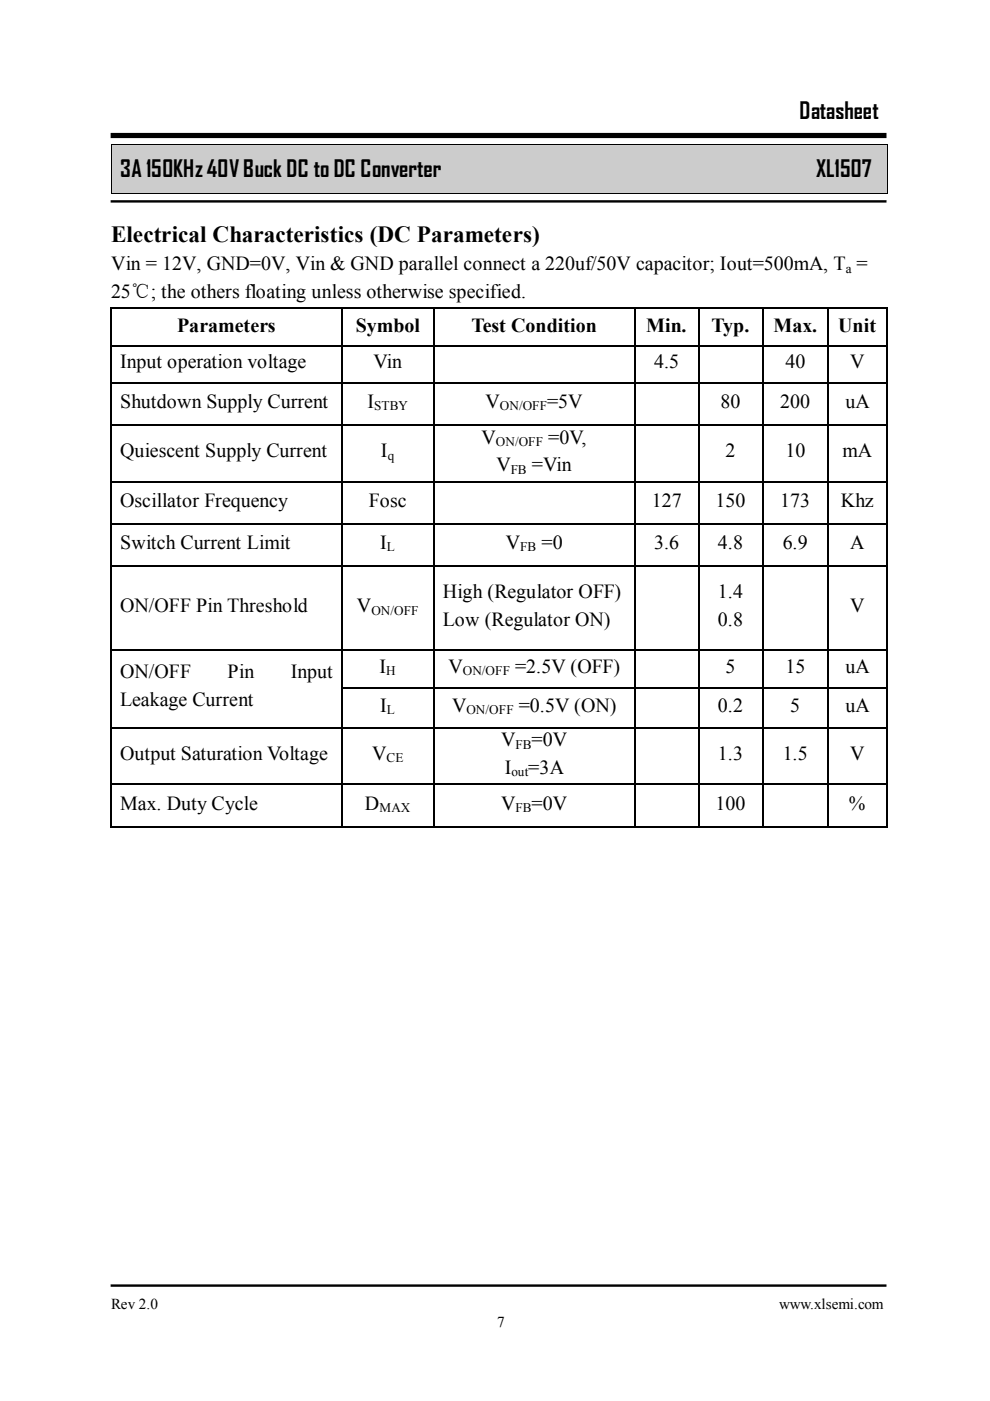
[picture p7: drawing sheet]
<svg xmlns="http://www.w3.org/2000/svg" width="210mm" height="297mm" viewBox="0 0 210 297" stroke-linecap="round" stroke-linejoin="round" font-family="sans-serif">
<defs><g id="words">
<g font-size="4.9">
<text x="169.5" y="25.2">Datasheet</text>
<text x="25.5" y="37.6">3A 150KHz40VBuck DC to DC Converter</text>
<text x="173" y="37.6">XL1507</text>
<text x="23.5" y="51.3">Electrical Characteristics (DC Parameters)</text>
</g>
<g font-size="4.2">
<text x="23.5" y="57.3">Vin = 12V, GND=0V, Vin &amp; GND parallel connect a 220uf/50V capacitor; Iout=500mA, T =</text>
<text x="23.5" y="63.2">25℃; the others floating unless otherwise specified.</text>
<text x="37.6" y="70.3">Parameters</text>
<text x="75.4" y="70.3">Symbol</text>
<text x="100" y="70.3">Test Condition</text>
<text x="137" y="70.3">Min.</text>
<text x="150.9" y="70.3">Typ.</text>
<text x="164" y="70.3">Max.</text>
<text x="177.7" y="70.3">Unit</text>
<text x="25.5" y="78.1">Input operation voltage</text>
<text x="79.2" y="78.1">Vin</text>
<text x="138.7" y="78.1">4.5</text>
<text x="166.5" y="78.1">40</text>
<text x="180.3" y="78.1">V</text>
<text x="25.5" y="86.5">Shutdown Supply Current</text>
<text x="77.9" y="86.5">I</text>
<text x="103" y="86.5">V</text>
<text x="116" y="86.5">=5V</text>
<text x="152.7" y="86.5">80</text>
<text x="165.4" y="86.5">200</text>
<text x="179.2" y="86.5">uA</text>
<text x="102.1" y="94.1">V</text>
<text x="116.2" y="94.1">=0V,</text>
<text x="25.5" y="97">Quiescent Supply Current</text>
<text x="80.8" y="97">I</text>
<text x="105.2" y="99.9">V</text>
<text x="112.8" y="99.9">=Vin</text>
<text x="153.8" y="97">2</text>
<text x="166.5" y="97">10</text>
<text x="178.6" y="97">mA</text>
<text x="25.5" y="107.5">Oscillator Frequency</text>
<text x="78.2" y="107.5">Fosc</text>
<text x="138.2" y="107.5">127</text>
<text x="151.7" y="107.5">150</text>
<text x="165.4" y="107.5">173</text>
<text x="178.3" y="107.5">Khz</text>
<text x="25.5" y="116.4">Switch Current Limit</text>
<text x="80.6" y="116.4">I</text>
<text x="107.3" y="116.4">V</text>
<text x="114.8" y="116.4">=0</text>
<text x="138.7" y="116.4">3.6</text>
<text x="152.2" y="116.4">4.8</text>
<text x="165.9" y="116.4">6.9</text>
<text x="180.3" y="116.4">A</text>
<text x="25.5" y="129.8">ON/OFF Pin Threshold</text>
<text x="75.7" y="129.8">V</text>
<text x="93.9" y="126.9">High (Regulator OFF)</text>
<text x="152.2" y="126.9">1.4</text>
<text x="180.3" y="129.8">V</text>
<text x="93.9" y="132.7">Low (Regulator ON)</text>
<text x="152.2" y="132.7">0.8</text>
<text x="25.5" y="143.8">ON/OFF</text>
<text x="48.3" y="143.8">Pin</text>
<text x="61.6" y="143.8">Input</text>
<text x="80.4" y="142.7">I</text>
<text x="95.1" y="142.7">V</text>
<text x="109.2" y="142.7">=2.5V (OFF)</text>
<text x="153.8" y="142.7">5</text>
<text x="166.5" y="142.7">15</text>
<text x="179.2" y="142.7">uA</text>
<text x="25.5" y="149.6">Leakage Current</text>
<text x="80.6" y="150.9">I</text>
<text x="95.8" y="150.9">V</text>
<text x="110" y="150.9">=0.5V (ON)</text>
<text x="152.2" y="150.9">0.2</text>
<text x="167.6" y="150.9">5</text>
<text x="179.2" y="150.9">uA</text>
<text x="25.5" y="161.1">Output Saturation Voltage</text>
<text x="78.9" y="161.1">V</text>
<text x="106.3" y="158.3">V</text>
<text x="112.7" y="158.3">=0V</text>
<text x="152.2" y="161.1">1.3</text>
<text x="165.9" y="161.1">1.5</text>
<text x="180.3" y="161.1">V</text>
<text x="107" y="164.1">I</text>
<text x="112" y="164.1">=3A</text>
<text x="25.5" y="171.7">Max. Duty Cycle</text>
<text x="77.4" y="171.7">D</text>
<text x="106.3" y="171.7">V</text>
<text x="112.7" y="171.7">=0V</text>
<text x="151.7" y="171.7">100</text>
<text x="180" y="171.7">%</text>
</g>
<g font-size="3.2">
<text x="23.5" y="277.6">Rev 2.0</text>
<text x="105.4" y="281.3">7</text>
<text x="165.2" y="277.6">www.xlsemi.com</text>
</g>
<g font-size="2.8">
<text x="179.3" y="57.9">a</text>
<text x="79.3" y="87">STBY</text>
<text x="106" y="87">ON/OFF</text>
<text x="105.2" y="94.6">ON/OFF</text>
<text x="82.2" y="97.5">q</text>
<text x="108.3" y="100.4">FB</text>
<text x="82" y="116.9">L</text>
<text x="110.3" y="116.9">FB</text>
<text x="78.7" y="130.3">ON/OFF</text>
<text x="81.9" y="143.2">H</text>
<text x="98.1" y="143.2">ON/OFF</text>
<text x="82" y="151.4">L</text>
<text x="98.9" y="151.4">ON/OFF</text>
<text x="82" y="161.7">CE</text>
<text x="109.3" y="158.8">FB</text>
<text x="108.5" y="164.6">out</text>
<text x="80.4" y="172.2">MAX</text>
<text x="109.3" y="172.2">FB</text>
</g>
</g></defs>
<g fill="#ccc">
<path d="M23.6 30.8h164.5v10.1h-164.5z"/>
<path d="M25.5 32.9h160.9v5.9h-160.9z"/>
</g>
<g fill="#000">
<path d="M23.5 30.6h.1v.2h-.1zM188.1 30.6h.2v.2h-.2zM23.5 40.9h.1v.2h-.1zM188.1 40.9h.2v.2h-.2zM23.4 65.2h.3v.4h-.3zM23.4 73.2h.3v.3h-.3zM72.3 65.2h.3v.4h-.3zM72.3 73.2h.3v.3h-.3zM91.9 65.2h.3v.4h-.3zM91.9 73.2h.3v.3h-.3zM134.5 65.2h.3v.4h-.3zM134.5 73.2h.3v.3h-.3z"/>
<path d="M148 65.2h.3v.4h-.3zM148 73.2h.3v.3h-.3zM161.5 65.2h.4v.4h-.4zM161.5 73.2h.4v.3h-.4zM175.4 65.2h.4v.4h-.4zM175.4 73.2h.4v.3h-.4zM187.9 65.2h.3v.4h-.3zM187.9 73.2h.3v.3h-.3zM23.4 81h.3v.3h-.3zM23.4 89.9h.3v.4h-.3zM72.3 81h.3v.3h-.3zM72.3 89.9h.3v.4h-.3z"/>
<path d="M91.9 81h.3v.3h-.3zM91.9 89.9h.3v.4h-.3zM134.5 81h.3v.3h-.3zM134.5 89.9h.3v.4h-.3zM148 81h.3v.3h-.3zM148 89.9h.3v.4h-.3zM161.5 81h.4v.3h-.4zM161.5 89.9h.4v.4h-.4zM175.4 81h.4v.3h-.4zM175.4 89.9h.4v.4h-.4zM187.9 81h.3v.3h-.3zM187.9 89.9h.3v.4h-.3z"/>
<path d="M23.4 102h.3v.3h-.3zM23.4 110.9h.3v.3h-.3zM72.3 102h.3v.3h-.3zM72.3 110.9h.3v.3h-.3zM91.9 102h.3v.3h-.3zM91.9 110.9h.3v.3h-.3zM134.5 102h.3v.3h-.3zM134.5 110.9h.3v.3h-.3zM148 102h.3v.3h-.3zM148 110.9h.3v.3h-.3zM161.5 102h.4v.3h-.4zM161.5 110.9h.4v.3h-.4z"/>
<path d="M175.4 102h.4v.3h-.4zM175.4 110.9h.4v.3h-.4zM187.9 102h.3v.3h-.3zM187.9 110.9h.3v.3h-.3zM23.4 119.8h.3v.4h-.3zM23.4 137.7h.3v.3h-.3zM72.3 119.8h.3v.4h-.3zM72.3 137.7h.3v.3h-.3zM91.9 119.8h.3v.4h-.3zM91.9 137.7h.3v.3h-.3zM134.5 119.8h.3v.4h-.3zM134.5 137.7h.3v.3h-.3z"/>
<path d="M148 119.8h.3v.4h-.3zM148 137.7h.3v.3h-.3zM161.5 119.8h.4v.4h-.4zM161.5 137.7h.4v.3h-.4zM175.4 119.8h.4v.4h-.4zM175.4 137.7h.4v.3h-.4zM187.9 119.8h.3v.4h-.3zM187.9 137.7h.3v.3h-.3zM23.4 145.7h.3v.3h-.3zM23.4 154.1h.3v.4h-.3zM72.3 145.7h.3v.3h-.3zM72.3 154.1h.3v.4h-.3z"/>
<path d="M91.9 145.7h.3v.3h-.3zM91.9 154.1h.3v.4h-.3zM134.5 145.7h.3v.3h-.3zM134.5 154.1h.3v.4h-.3zM148 145.7h.3v.3h-.3zM148 154.1h.3v.4h-.3zM161.5 145.7h.4v.3h-.4zM161.5 154.1h.4v.4h-.4zM175.4 145.7h.4v.3h-.4zM175.4 154.1h.4v.4h-.4zM187.9 145.7h.3v.3h-.3zM187.9 154.1h.3v.4h-.3z"/>
<path d="M23.4 166.1h.3v.4h-.3zM23.4 175.2h.3v.3h-.3zM72.3 166.1h.3v.4h-.3zM72.3 175.2h.3v.3h-.3zM91.9 166.1h.3v.4h-.3zM91.9 175.2h.3v.3h-.3zM134.5 166.1h.3v.4h-.3zM134.5 175.2h.3v.3h-.3zM148 166.1h.3v.4h-.3zM148 175.2h.3v.3h-.3zM161.5 166.1h.4v.4h-.4zM161.5 175.2h.4v.3h-.4z"/>
<path d="M175.4 166.1h.4v.4h-.4zM175.4 175.2h.4v.3h-.4zM187.9 166.1h.3v.4h-.3zM187.9 175.2h.3v.3h-.3z"/>
</g>
<path d="M23.5 30.8v10.1M23.6 30.7h164.5M188.2 30.8v10.1M23.6 41h164.5" fill="none" stroke="#000" stroke-width=".21"/>
<path d="M23.5 28.7h164.5" fill="none" stroke="#000" stroke-width="1.1" stroke-linecap="butt"/>
<path d="M23.5 42.7h164.5M23.5 272.6h164.5" fill="none" stroke="#000" stroke-width=".51"/>
<g fill="none" stroke="#000" stroke-width=".34">
<path d="M23.5 65.6v7.6M23.5 73.5v7.5M23.7 65.4h48.6M23.7 73.3h48.6M72.5 65.6v7.6M72.5 73.5v7.5M72.6 65.4h19.3M72.6 73.3h19.3M92 65.6v7.6M92 73.5v7.5M92.2 65.4h42.3M92.2 73.3h42.3"/>
<path d="M134.6 65.6v7.6M134.6 73.5v7.5M134.8 65.4h13.2M134.8 73.3h13.2M148.2 65.6v7.6M148.2 73.5v7.5M148.3 65.4h13.2M148.3 73.3h13.2M161.7 65.6v7.6M161.7 73.5v7.5M161.9 65.4h13.5M161.9 73.3h13.5"/>
<path d="M175.6 65.6v7.6M175.6 73.5v7.5M175.8 65.4h12.1M175.8 73.3h12.1M188 65.6v7.6M188 73.5v7.5M23.5 81.3v8.6M23.5 90.3v11.7M23.7 81.1h48.6M23.7 90.1h48.6M72.5 81.3v8.6M72.5 90.3v11.7"/>
<path d="M72.6 81.1h19.3M72.6 90.1h19.3M92 81.3v8.6M92 90.3v11.7M92.2 81.1h42.3M92.2 90.1h42.3M134.6 81.3v8.6M134.6 90.3v11.7M134.8 81.1h13.2M134.8 90.1h13.2M148.2 81.3v8.6M148.2 90.3v11.7"/>
<path d="M148.3 81.1h13.2M148.3 90.1h13.2M161.7 81.3v8.6M161.7 90.3v11.7M161.9 81.1h13.5M161.9 90.1h13.5M175.6 81.3v8.6M175.6 90.3v11.7M175.8 81.1h12.1M175.8 90.1h12.1M188 81.3v8.6M188 90.3v11.7"/>
<path d="M23.5 102.3v8.6M23.5 111.2v8.6M23.7 102.1h48.6M23.7 111h48.6M72.5 102.3v8.6M72.5 111.2v8.6M72.6 102.1h19.3M72.6 111h19.3M92 102.3v8.6M92 111.2v8.6M92.2 102.1h42.3M92.2 111h42.3"/>
<path d="M134.6 102.3v8.6M134.6 111.2v8.6M134.8 102.1h13.2M134.8 111h13.2M148.2 102.3v8.6M148.2 111.2v8.6M148.3 102.1h13.2M148.3 111h13.2M161.7 102.3v8.6M161.7 111.2v8.6M161.9 102.1h13.5M161.9 111h13.5"/>
<path d="M175.6 102.3v8.6M175.6 111.2v8.6M175.8 102.1h12.1M175.8 111h12.1M188 102.3v8.6M188 111.2v8.6M23.5 120.2v17.5M23.5 138v7.7M23.7 120h48.6M23.7 137.9h48.6M72.5 120.2v17.5M72.5 138v7.7"/>
<path d="M72.6 120h19.3M72.6 137.9h19.3M92 120.2v17.5M92 138v7.7M92.2 120h42.3M92.2 137.9h42.3M134.6 120.2v17.5M134.6 138v7.7M134.8 120h13.2M134.8 137.9h13.2M148.2 120.2v17.5M148.2 138v7.7"/>
<path d="M148.3 120h13.2M148.3 137.9h13.2M161.7 120.2v17.5M161.7 138v7.7M161.9 120h13.5M161.9 137.9h13.5M175.6 120.2v17.5M175.6 138v7.7M175.8 120h12.1M175.8 137.9h12.1M188 120.2v17.5M188 138v7.7"/>
<path d="M23.5 146v8.1M23.5 154.5v11.6M23.7 154.3h48.6M72.5 146v8.1M72.5 154.5v11.6M72.6 145.8h19.3M72.6 154.3h19.3M92 146v8.1M92 154.5v11.6M92.2 145.8h42.3M92.2 154.3h42.3M134.6 146v8.1"/>
<path d="M134.6 154.5v11.6M134.8 145.8h13.2M134.8 154.3h13.2M148.2 146v8.1M148.2 154.5v11.6M148.3 145.8h13.2M148.3 154.3h13.2M161.7 146v8.1M161.7 154.5v11.6M161.9 145.8h13.5M161.9 154.3h13.5M175.6 146v8.1"/>
<path d="M175.6 154.5v11.6M175.8 145.8h12.1M175.8 154.3h12.1M188 146v8.1M188 154.5v11.6M23.5 166.5v8.7M23.7 166.3h48.6M23.7 175.4h48.6M72.5 166.5v8.7M72.6 166.3h19.3M72.6 175.4h19.3M92 166.5v8.7"/>
<path d="M92.2 166.3h42.3M92.2 175.4h42.3M134.6 166.5v8.7M134.8 166.3h13.2M134.8 175.4h13.2M148.2 166.5v8.7M148.3 166.3h13.2M148.3 175.4h13.2M161.7 166.5v8.7M161.9 166.3h13.5M161.9 175.4h13.5M175.6 166.5v8.7"/>
<path d="M175.8 166.3h12.1M175.8 175.4h12.1M188 166.5v8.7"/>
</g>
<use href="#words"/>
</svg>
